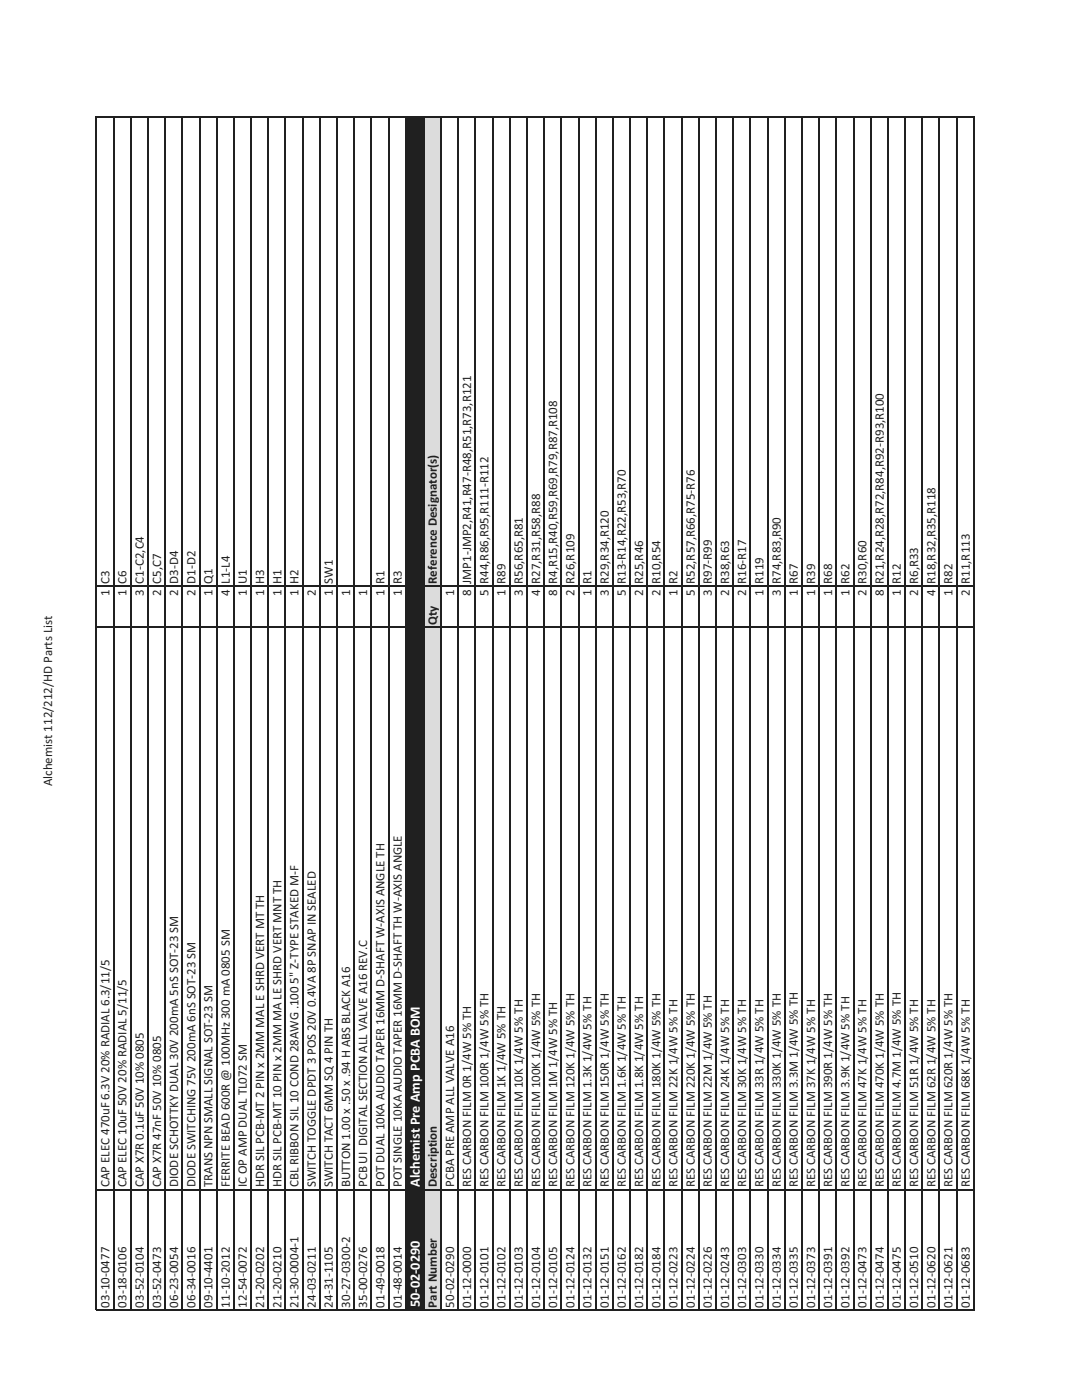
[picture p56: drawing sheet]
<svg xmlns="http://www.w3.org/2000/svg" width="216mm" height="279mm" viewBox="0 0 216 279" stroke-linecap="round" stroke-linejoin="round" font-family="sans-serif">
<defs><g id="words">
<g font-size="2.8" fill="#fff">
<text x="83.8" y="236.9" transform="rotate(-90 83.8 236.9)">Alchemist Pre Amp PCBA BOM</text>
<text x="83.8" y="260.9" transform="rotate(-90 83.8 260.9)">50-02-0290</text>
</g>
<g font-size="2.6" fill="#231f20">
<text x="21.8" y="118.8" transform="rotate(-90 21.8 118.8)">1 C3</text>
<text x="25.3" y="118.8" transform="rotate(-90 25.3 118.8)">1 C6</text>
<text x="28.7" y="118.8" transform="rotate(-90 28.7 118.8)">3 C1-C2,C4</text>
<text x="32.1" y="118.8" transform="rotate(-90 32.1 118.8)">2 C5,C7</text>
<text x="35.6" y="118.8" transform="rotate(-90 35.6 118.8)">2 D3-D4</text>
<text x="39" y="118.8" transform="rotate(-90 39 118.8)">2 D1-D2</text>
<text x="42.4" y="118.8" transform="rotate(-90 42.4 118.8)">1 Q1</text>
<text x="45.9" y="118.8" transform="rotate(-90 45.9 118.8)">4 L1-L4</text>
<text x="49.3" y="118.8" transform="rotate(-90 49.3 118.8)">1 U1</text>
<text x="52.7" y="118.8" transform="rotate(-90 52.7 118.8)">1 H3</text>
<text x="56.1" y="118.8" transform="rotate(-90 56.1 118.8)">1 H1</text>
<text x="59.6" y="118.8" transform="rotate(-90 59.6 118.8)">1 H2</text>
<text x="63" y="118.8" transform="rotate(-90 63 118.8)">2</text>
<text x="66.4" y="118.8" transform="rotate(-90 66.4 118.8)">1 SW1</text>
<text x="69.9" y="118.8" transform="rotate(-90 69.9 118.8)">1</text>
<text x="73.3" y="118.8" transform="rotate(-90 73.3 118.8)">1</text>
<text x="76.7" y="118.8" transform="rotate(-90 76.7 118.8)">1 R1</text>
<text x="80.2" y="118.8" transform="rotate(-90 80.2 118.8)">1 R3</text>
<text x="87.2" y="116.5" transform="rotate(-90 87.2 116.5)">Reference Designator(s)</text>
<text x="90.6" y="118.8" transform="rotate(-90 90.6 118.8)">1</text>
<text x="94" y="118.8" transform="rotate(-90 94 118.8)">8 JMP1-JMP2,R41,R47-R48,R51,R73,R121</text>
<text x="97.5" y="118.8" transform="rotate(-90 97.5 118.8)">5 R44,R86,R95,R111-R112</text>
<text x="100.9" y="118.8" transform="rotate(-90 100.9 118.8)">1 R89</text>
<text x="104.3" y="118.8" transform="rotate(-90 104.3 118.8)">3 R56,R65,R81</text>
<text x="107.8" y="118.8" transform="rotate(-90 107.8 118.8)">4 R27,R31,R58,R88</text>
<text x="111.2" y="118.8" transform="rotate(-90 111.2 118.8)">8 R4,R15,R40,R59,R69,R79,R87,R108</text>
<text x="114.6" y="118.8" transform="rotate(-90 114.6 118.8)">2 R26,R109</text>
<text x="118.1" y="118.8" transform="rotate(-90 118.1 118.8)">1 R1</text>
<text x="121.5" y="118.8" transform="rotate(-90 121.5 118.8)">3 R29,R34,R120</text>
<text x="124.9" y="118.8" transform="rotate(-90 124.9 118.8)">5 R13-R14,R22,R53,R70</text>
<text x="128.3" y="118.8" transform="rotate(-90 128.3 118.8)">2 R25,R46</text>
<text x="131.8" y="118.8" transform="rotate(-90 131.8 118.8)">2 R10,R54</text>
<text x="135.2" y="118.8" transform="rotate(-90 135.2 118.8)">1 R2</text>
<text x="138.6" y="118.8" transform="rotate(-90 138.6 118.8)">5 R52,R57,R66,R75-R76</text>
<text x="142.1" y="118.8" transform="rotate(-90 142.1 118.8)">3 R97-R99</text>
<text x="145.5" y="118.8" transform="rotate(-90 145.5 118.8)">2 R38,R63</text>
<text x="148.9" y="118.8" transform="rotate(-90 148.9 118.8)">2 R16-R17</text>
<text x="152.4" y="118.8" transform="rotate(-90 152.4 118.8)">1 R119</text>
<text x="155.8" y="118.8" transform="rotate(-90 155.8 118.8)">3 R74,R83,R90</text>
<text x="159.2" y="118.8" transform="rotate(-90 159.2 118.8)">1 R67</text>
<text x="162.6" y="118.8" transform="rotate(-90 162.6 118.8)">1 R39</text>
<text x="166.1" y="118.8" transform="rotate(-90 166.1 118.8)">1 R68</text>
<text x="169.5" y="118.8" transform="rotate(-90 169.5 118.8)">1 R62</text>
<text x="172.9" y="118.8" transform="rotate(-90 172.9 118.8)">2 R30,R60</text>
<text x="176.4" y="118.8" transform="rotate(-90 176.4 118.8)">8 R21,R24,R28,R72,R84,R92-R93,R100</text>
<text x="179.8" y="118.8" transform="rotate(-90 179.8 118.8)">1 R12</text>
<text x="183.2" y="118.8" transform="rotate(-90 183.2 118.8)">2 R6,R33</text>
<text x="186.6" y="118.8" transform="rotate(-90 186.6 118.8)">4 R18,R32,R35,R118</text>
<text x="190.1" y="118.8" transform="rotate(-90 190.1 118.8)">1 R82</text>
<text x="193.5" y="118.8" transform="rotate(-90 193.5 118.8)">2 R11,R113</text>
<text x="87.2" y="124.7" transform="rotate(-90 87.2 124.7)">Qty</text>
<text x="10.4" y="156.9" transform="rotate(-90 10.4 156.9)">Alchemist 112/212/HD Parts List</text>
<text x="21.8" y="236.9" transform="rotate(-90 21.8 236.9)">CAP ELEC 470uF 6.3V 20% RADIAL 6.3/11/5</text>
<text x="25.3" y="236.9" transform="rotate(-90 25.3 236.9)">CAP ELEC 10uF 50V 20% RADIAL 5/11/5</text>
<text x="28.7" y="236.9" transform="rotate(-90 28.7 236.9)">CAP X7R 0.1uF 50V 10% 0805</text>
<text x="32.1" y="236.9" transform="rotate(-90 32.1 236.9)">CAP X7R 47nF 50V 10% 0805</text>
<text x="35.6" y="236.9" transform="rotate(-90 35.6 236.9)">DIODE SCHOTTKY DUAL 30V 200mA 5nS SOT-23 SM</text>
<text x="39" y="236.9" transform="rotate(-90 39 236.9)">DIODE SWITCHING 75V 200mA 6nS SOT-23 SM</text>
<text x="42.4" y="236.9" transform="rotate(-90 42.4 236.9)">TRANS NPN SMALL SIGNAL SOT-23 SM</text>
<text x="45.9" y="236.9" transform="rotate(-90 45.9 236.9)">FERRITE BEAD 600R @ 100MHz 300 mA 0805 SM</text>
<text x="49.3" y="236.9" transform="rotate(-90 49.3 236.9)">IC OP AMP DUAL TL072 SM</text>
<text x="52.7" y="236.9" transform="rotate(-90 52.7 236.9)">HDR SIL PCB-MT 2 PIN x 2MM MAL E SHRD VERT MT TH</text>
<text x="56.1" y="236.9" transform="rotate(-90 56.1 236.9)">HDR SIL PCB-MT 10 PIN x 2MM MA LE SHRD VERT MNT TH</text>
<text x="59.6" y="236.9" transform="rotate(-90 59.6 236.9)">CBL RIBBON SIL 10 COND 28AWG .100 5&quot; Z-TYPE STAKED M-F</text>
<text x="63" y="236.9" transform="rotate(-90 63 236.9)">SWITCH TOGGLE DPDT 3 POS 20V 0.4VA 8P SNAP IN SEALED</text>
<text x="66.4" y="236.9" transform="rotate(-90 66.4 236.9)">SWITCH TACT 6MM SQ 4 PIN TH</text>
<text x="69.9" y="236.9" transform="rotate(-90 69.9 236.9)">BUTTON 1.00 x .50 x .94 H ABS BLACK A16</text>
<text x="73.3" y="236.9" transform="rotate(-90 73.3 236.9)">PCB UI DIGITAL SECTION ALL VALVE A16 REV.C</text>
<text x="76.7" y="236.9" transform="rotate(-90 76.7 236.9)">POT DUAL 10KA AUDIO TAPER 16MM D-SHAFT W-AXIS ANGLE TH</text>
<text x="80.2" y="236.9" transform="rotate(-90 80.2 236.9)">POT SINGLE 10KA AUDIO TAPER 16MM D-SHAFT TH W-AXIS ANGLE</text>
<text x="87.2" y="236.9" transform="rotate(-90 87.2 236.9)">Description</text>
<text x="90.6" y="236.9" transform="rotate(-90 90.6 236.9)">PCBA PRE AMP ALL VALVE A16</text>
<text x="94" y="236.9" transform="rotate(-90 94 236.9)">RES CARBON FILM 0R 1/4W 5% TH</text>
<text x="97.5" y="236.9" transform="rotate(-90 97.5 236.9)">RES CARBON FILM 100R 1/4W 5% TH</text>
<text x="100.9" y="236.9" transform="rotate(-90 100.9 236.9)">RES CARBON FILM 1K 1/4W 5% TH</text>
<text x="104.3" y="236.9" transform="rotate(-90 104.3 236.9)">RES CARBON FILM 10K 1/4W 5% TH</text>
<text x="107.8" y="236.9" transform="rotate(-90 107.8 236.9)">RES CARBON FILM 100K 1/4W 5% TH</text>
<text x="111.2" y="236.9" transform="rotate(-90 111.2 236.9)">RES CARBON FILM 1M 1/4W 5% TH</text>
<text x="114.6" y="236.9" transform="rotate(-90 114.6 236.9)">RES CARBON FILM 120K 1/4W 5% TH</text>
<text x="118.1" y="236.9" transform="rotate(-90 118.1 236.9)">RES CARBON FILM 1.3K 1/4W 5% TH</text>
<text x="121.5" y="236.9" transform="rotate(-90 121.5 236.9)">RES CARBON FILM 150R 1/4W 5% TH</text>
<text x="124.9" y="236.9" transform="rotate(-90 124.9 236.9)">RES CARBON FILM 1.6K 1/4W 5% TH</text>
<text x="128.3" y="236.9" transform="rotate(-90 128.3 236.9)">RES CARBON FILM 1.8K 1/4W 5% TH</text>
<text x="131.8" y="236.9" transform="rotate(-90 131.8 236.9)">RES CARBON FILM 180K 1/4W 5% TH</text>
<text x="135.2" y="236.9" transform="rotate(-90 135.2 236.9)">RES CARBON FILM 22K 1/4W 5% TH</text>
<text x="138.6" y="236.9" transform="rotate(-90 138.6 236.9)">RES CARBON FILM 220K 1/4W 5% TH</text>
<text x="142.1" y="236.9" transform="rotate(-90 142.1 236.9)">RES CARBON FILM 22M 1/4W 5% TH</text>
<text x="145.5" y="236.9" transform="rotate(-90 145.5 236.9)">RES CARBON FILM 24K 1/4W 5% TH</text>
<text x="148.9" y="236.9" transform="rotate(-90 148.9 236.9)">RES CARBON FILM 30K 1/4W 5% TH</text>
<text x="152.4" y="236.9" transform="rotate(-90 152.4 236.9)">RES CARBON FILM 33R 1/4W 5% TH</text>
<text x="155.8" y="236.9" transform="rotate(-90 155.8 236.9)">RES CARBON FILM 330K 1/4W 5% TH</text>
<text x="159.2" y="236.9" transform="rotate(-90 159.2 236.9)">RES CARBON FILM 3.3M 1/4W 5% TH</text>
<text x="162.6" y="236.9" transform="rotate(-90 162.6 236.9)">RES CARBON FILM 37K 1/4W 5% TH</text>
<text x="166.1" y="236.9" transform="rotate(-90 166.1 236.9)">RES CARBON FILM 390R 1/4W 5% TH</text>
<text x="169.5" y="236.9" transform="rotate(-90 169.5 236.9)">RES CARBON FILM 3.9K 1/4W 5% TH</text>
<text x="172.9" y="236.9" transform="rotate(-90 172.9 236.9)">RES CARBON FILM 47K 1/4W 5% TH</text>
<text x="176.4" y="236.9" transform="rotate(-90 176.4 236.9)">RES CARBON FILM 470K 1/4W 5% TH</text>
<text x="179.8" y="236.9" transform="rotate(-90 179.8 236.9)">RES CARBON FILM 4.7M 1/4W 5% TH</text>
<text x="183.2" y="236.9" transform="rotate(-90 183.2 236.9)">RES CARBON FILM 51R 1/4W 5% TH</text>
<text x="186.6" y="236.9" transform="rotate(-90 186.6 236.9)">RES CARBON FILM 62R 1/4W 5% TH</text>
<text x="190.1" y="236.9" transform="rotate(-90 190.1 236.9)">RES CARBON FILM 620R 1/4W 5% TH</text>
<text x="193.5" y="236.9" transform="rotate(-90 193.5 236.9)">RES CARBON FILM 68K 1/4W 5% TH</text>
<text x="21.8" y="260.9" transform="rotate(-90 21.8 260.9)">03-10-0477</text>
<text x="25.3" y="260.9" transform="rotate(-90 25.3 260.9)">03-18-0106</text>
<text x="28.7" y="260.9" transform="rotate(-90 28.7 260.9)">03-52-0104</text>
<text x="32.1" y="260.9" transform="rotate(-90 32.1 260.9)">03-52-0473</text>
<text x="35.6" y="260.9" transform="rotate(-90 35.6 260.9)">06-23-0054</text>
<text x="39" y="260.9" transform="rotate(-90 39 260.9)">06-34-0016</text>
<text x="42.4" y="260.9" transform="rotate(-90 42.4 260.9)">09-10-4401</text>
<text x="45.9" y="260.9" transform="rotate(-90 45.9 260.9)">11-10-2012</text>
<text x="49.3" y="260.9" transform="rotate(-90 49.3 260.9)">12-54-0072</text>
<text x="52.7" y="260.9" transform="rotate(-90 52.7 260.9)">21-20-0202</text>
<text x="56.1" y="260.9" transform="rotate(-90 56.1 260.9)">21-20-0210</text>
<text x="59.6" y="260.9" transform="rotate(-90 59.6 260.9)">21-30-0004-1</text>
<text x="63" y="260.9" transform="rotate(-90 63 260.9)">24-03-0211</text>
<text x="66.4" y="260.9" transform="rotate(-90 66.4 260.9)">24-31-1105</text>
<text x="69.9" y="260.9" transform="rotate(-90 69.9 260.9)">30-27-0300-2</text>
<text x="73.3" y="260.9" transform="rotate(-90 73.3 260.9)">35-00-0276</text>
<text x="76.7" y="260.9" transform="rotate(-90 76.7 260.9)">01-49-0018</text>
<text x="80.2" y="260.9" transform="rotate(-90 80.2 260.9)">01-48-0014</text>
<text x="87.2" y="260.9" transform="rotate(-90 87.2 260.9)">Part Number</text>
<text x="90.6" y="260.9" transform="rotate(-90 90.6 260.9)">50-02-0290</text>
<text x="94" y="260.9" transform="rotate(-90 94 260.9)">01-12-0000</text>
<text x="97.5" y="260.9" transform="rotate(-90 97.5 260.9)">01-12-0101</text>
<text x="100.9" y="260.9" transform="rotate(-90 100.9 260.9)">01-12-0102</text>
<text x="104.3" y="260.9" transform="rotate(-90 104.3 260.9)">01-12-0103</text>
<text x="107.8" y="260.9" transform="rotate(-90 107.8 260.9)">01-12-0104</text>
<text x="111.2" y="260.9" transform="rotate(-90 111.2 260.9)">01-12-0105</text>
<text x="114.6" y="260.9" transform="rotate(-90 114.6 260.9)">01-12-0124</text>
<text x="118.1" y="260.9" transform="rotate(-90 118.1 260.9)">01-12-0132</text>
<text x="121.5" y="260.9" transform="rotate(-90 121.5 260.9)">01-12-0151</text>
<text x="124.9" y="260.9" transform="rotate(-90 124.9 260.9)">01-12-0162</text>
<text x="128.3" y="260.9" transform="rotate(-90 128.3 260.9)">01-12-0182</text>
<text x="131.8" y="260.9" transform="rotate(-90 131.8 260.9)">01-12-0184</text>
<text x="135.2" y="260.9" transform="rotate(-90 135.2 260.9)">01-12-0223</text>
<text x="138.6" y="260.9" transform="rotate(-90 138.6 260.9)">01-12-0224</text>
<text x="142.1" y="260.9" transform="rotate(-90 142.1 260.9)">01-12-0226</text>
<text x="145.5" y="260.9" transform="rotate(-90 145.5 260.9)">01-12-0243</text>
<text x="148.9" y="260.9" transform="rotate(-90 148.9 260.9)">01-12-0303</text>
<text x="152.4" y="260.9" transform="rotate(-90 152.4 260.9)">01-12-0330</text>
<text x="155.8" y="260.9" transform="rotate(-90 155.8 260.9)">01-12-0334</text>
<text x="159.2" y="260.9" transform="rotate(-90 159.2 260.9)">01-12-0335</text>
<text x="162.6" y="260.9" transform="rotate(-90 162.6 260.9)">01-12-0373</text>
<text x="166.1" y="260.9" transform="rotate(-90 166.1 260.9)">01-12-0391</text>
<text x="169.5" y="260.9" transform="rotate(-90 169.5 260.9)">01-12-0392</text>
<text x="172.9" y="260.9" transform="rotate(-90 172.9 260.9)">01-12-0473</text>
<text x="176.4" y="260.9" transform="rotate(-90 176.4 260.9)">01-12-0474</text>
<text x="179.8" y="260.9" transform="rotate(-90 179.8 260.9)">01-12-0475</text>
<text x="183.2" y="260.9" transform="rotate(-90 183.2 260.9)">01-12-0510</text>
<text x="186.6" y="260.9" transform="rotate(-90 186.6 260.9)">01-12-0620</text>
<text x="190.1" y="260.9" transform="rotate(-90 190.1 260.9)">01-12-0621</text>
<text x="193.5" y="260.9" transform="rotate(-90 193.5 260.9)">01-12-0683</text>
</g>
</g></defs>
<path d="M81 23.3h3.6v238h-3.6z" fill-rule="evenodd" fill="#231f20"/>
<path d="M84.6 23.3h3.4v238h-3.4z" fill-rule="evenodd" fill="#dbdcde"/>
<g fill="none" stroke="#231f20" stroke-width=".21">
<path d="M19.2 23.2v238.1M19.3 23.3h175.1M22.7 23.2v238.1M26.1 23.2v238.1M29.5 23.2v238.1M33 23.2v238.1M36.4 23.2v238.1M39.8 23.2v238.1M43.3 23.2v238.1M46.7 23.2v238.1M50.1 23.2v238.1M53.5 23.2v238.1"/>
<path d="M57 23.2v238.1M60.4 23.2v238.1M63.8 23.2v238.1M67.3 23.2v238.1M70.7 23.2v238.1M74.1 23.2v238.1M77.6 23.2v238.1M81 23.2v238.1M84.6 23.2v238.1M88 23.2v238.1M91.4 23.2v238.1M94.9 23.2v238.1"/>
<path d="M98.3 23.2v238.1M101.7 23.2v238.1M105.2 23.2v238.1M108.6 23.2v238.1M112 23.2v238.1M115.4 23.2v238.1M118.9 23.2v238.1M122.3 23.2v238.1M125.7 23.2v238.1M129.2 23.2v238.1M132.6 23.2v238.1M136 23.2v238.1"/>
<path d="M139.4 23.2v238.1M142.9 23.2v238.1M146.3 23.2v238.1M149.7 23.2v238.1M153.2 23.2v238.1M156.6 23.2v238.1M160 23.2v238.1M163.5 23.2v238.1M166.9 23.2v238.1M170.3 23.2v238.1M173.7 23.2v238.1M177.2 23.2v238.1"/>
<path d="M180.6 23.2v238.1M184 23.2v238.1M187.5 23.2v238.1M190.9 23.2v238.1M194.3 23.2v238.1M19.3 117h175.1M19.3 125.2h175.1M19.3 237.4h175.1M19.1 261.4h175.3"/>
</g>
<use href="#words"/>
</svg>
